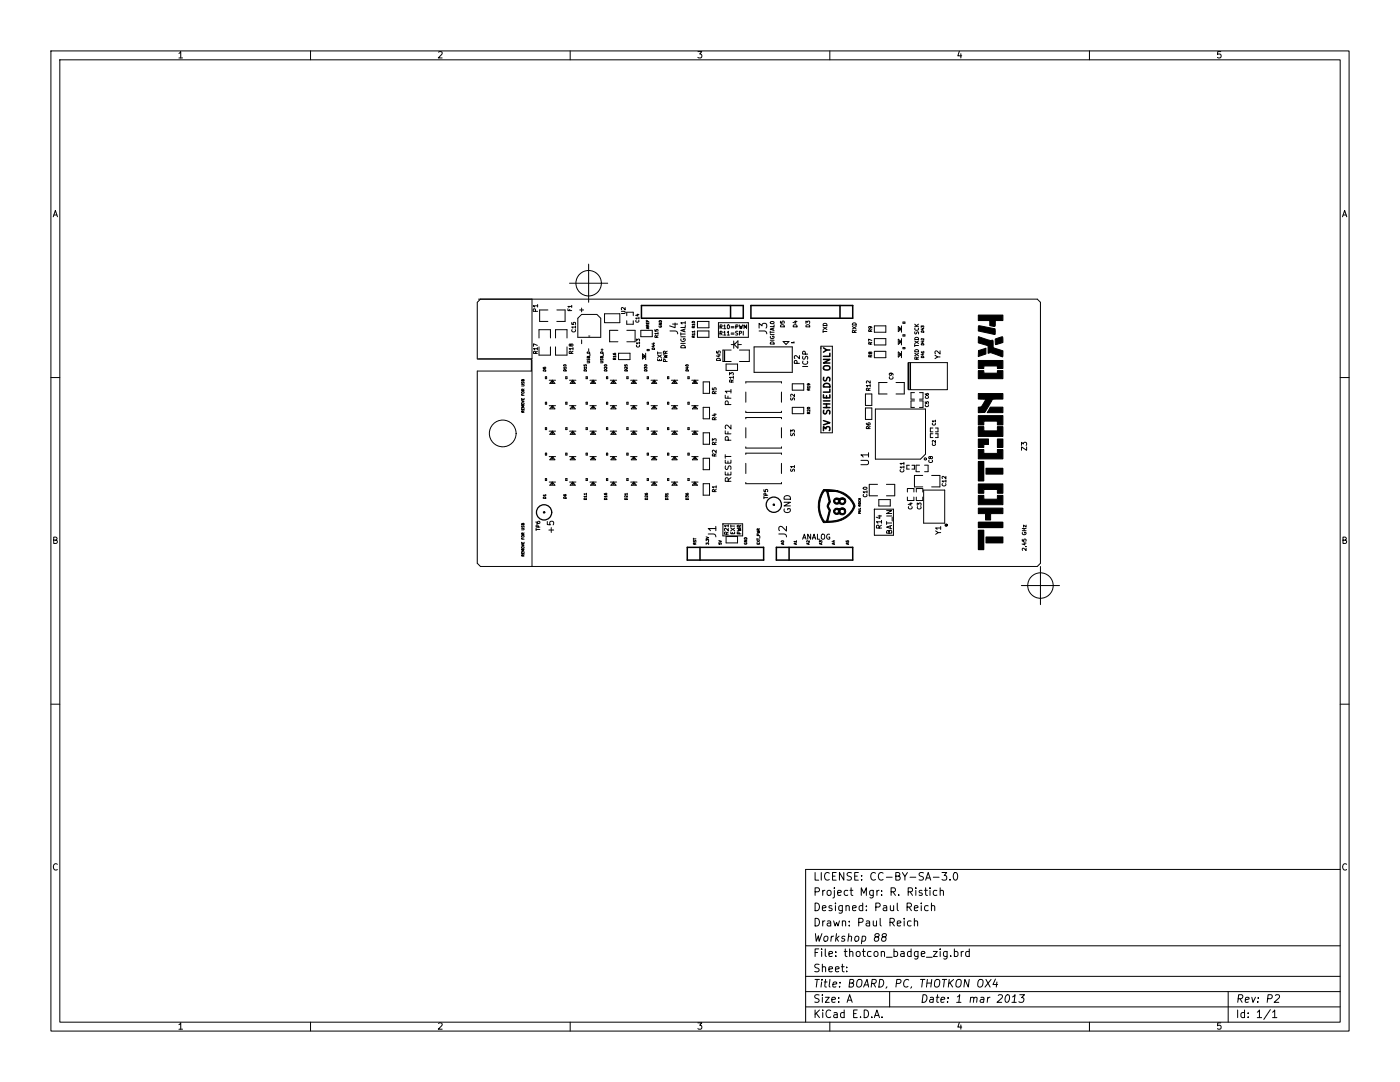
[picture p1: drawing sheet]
<svg xmlns="http://www.w3.org/2000/svg" width="279mm" height="216mm" viewBox="0 0 279 216" stroke-linecap="round" stroke-linejoin="round" font-family="sans-serif">
<g fill="none" stroke="#000" stroke-width=".2">
<path d="M10.2 10.2h259v195.5h-259zM11.9 11.9h255.6v192.1h-255.6zM35.7 10.7l.4-.4v1.3M35.7 11.6h.7M62 10.2v1.7M87.5 10.4l.5-.1 .2 .4-.7 .9h.7M113.8 10.2v1.7M139.3 10.3h.8l-.5 .5 .4 .1v.5l-.2 .2-.5-.2M165.6 10.2v1.7M191.5 10.2l-.3 .9h.7M191.8 10.7v.9M217.4 10.2v1.7"/>
<path d="M243.6 10.3h-.6v.6l.2-.1h.4l.1 .2-.1 .4-.1 .2-.5-.2M10.6 43.3l.4-1.3 .5 1.3M10.7 42.9h.7M95.5 59.7h111.5l.6 .6v52.1l-.6 .6h-111.1l-.6-.6v-38.4h10.7v-2.4M95.9 59.7l-.6 .6v11.3h10.9v-11.9M113.7 56.5h7.6M117.5 52.7v7.6M267.9 43.3l.5-1.3 .4 1.3M268 42.9h.7M10.2 75.3h1.7M104.1 79.9l.5 .2-.5 .1M104.1 79.5v.2h.5v-.2"/>
<path d="M104.1 78.6v.3h.5M104.1 76.7l.5 .1-.1 .2h-.4M104.1 76.2v.3l.4-.3 .1 .3M104.2 78.2h.3l.1 .2h-.4zM104.3 75.8l.1-.1 .2 .1v.2h-.5v-.2h.2v.2M104.3 78.7v.2M104.3 79.6v.1M104.4 77.9l-.1-.2h-.2v.2h.5M104.6 77.6l-.2 .2M106.2 71.9v41.1M106.9 62.1l-.1-.4h-.3l-.1 .4h.9M106.9 70.5l-.1-.3-.2-.1-.1 .4h.7"/>
<path d="M107.2 69.6h-.7l.2 .2M107.2 68.9l-.7-.3v.5M107.2 70.1l-.3 .2M107.2 69.4v.4M107.3 61h-.9l.3 .3M107.3 60.8v.5M107.6 67.4v-1.6h2.3v1.6M107.6 69.2v1.7h2.3v-1.7M108.4 73.3v.2l.3 .1-.1-.3h.3v.3M108.4 73.8h.1a.27 .27 0 0 1 .3 0 .27 .27 0 0 1 .1 .2h-.5zM108.8 75.2h.3v.4h-.3zM109.3 61.8h-1.6v2.3h1.6"/>
<path d="M109.6 75.9h1.3M110.1 76.1h.2v.2h-.2zM110.2 75.9l.5 .6h-1zM110.9 67.4v-1.6h2.3v1.6M110.9 69.2v1.7h2.3v-1.7M111.1 61.8h1.7v2.3h-1.7M112.5 73.8a.27 .27 0 0 1 .3-.1 .27 .27 0 0 1 .2 .3h-.5zM112.5 72.8h.3l.2 .1-.3 .2zM112.9 75.2h.3v.4h-.3zM113 73.4h-.5l.1 .1M113 73.2v.3M113.3 61.6v.4h.8"/>
<path d="M113.7 75.9h1.2M113.7 61.7v.3M113.9 68.8l.4-.1v.3a.31 .31 0 0 1-.4 0 .31 .31 0 0 1-.1-.3h-.2v.2l.1 .2 .2-.2M114 70.5v-.3l-.3-.1-.1 .4h.8M114.1 64.4v.3l.4 .1-.1-.4h.4v.4M114.1 61.1h-.8l.3 .3M114.1 60.9v.5M114.2 65.8a.34 .34 0 0 0 .3 .4 .34 .34 0 0 0 .3-.4M114.2 76.1h.2v.2h-.2zM114.3 75.9l.5 .6h-1zM114.4 69.6h-.8l.2 .2M114.4 70.1l-.4 .2"/>
<path d="M114.4 69.4v.4M114.9 65.3h-.8l.2 .2M114.9 65v.5M115.7 61.8h.8M116.1 62.7h3l.8 .8v3.8h-4.6v-3.8zM116.1 61.5v.7M116.1 67.8v.8M116.5 72.8v.2l.3 .1v-.3h.2v.3M116.6 73.8a.27 .27 0 0 1 .3-.1 .27 .27 0 0 1 .1 .3h-.5zM117 75.2h.2v.4h-.2zM117 73.4h-.5l.2 .1M117 73.2v.3"/>
<path d="M117.2 72.1l.5 .1-.1 .2h-.4M117.2 71.6v.3l.4-.3 .1 .3M117.2 70.2a.27 .27 0 0 1 .3 0 .27 .27 0 0 1 .2 .3h-.5zM117.4 71.2l.1-.1 .2 .1v.2h-.5v-.3l.2 .1v.2M117.5 67.1h.2M117.5 69.6v.4M117.7 75.9h1.3M117.7 70.6v.4M118.3 76.1h.2v.2h-.2zM118.4 75.9l.5 .6h-1zM119.8 72.1l.5 .1v.2h-.5M119.9 71.6v.3l.4-.3v.3"/>
<path d="M119.9 70.3v-.1a.27 .27 0 0 1 .3 0 .27 .27 0 0 1 .1 .3h-.5zM120 69.8h.3M120.1 71.2l.1-.1 .1 .1v.2h-.5l.1-.3 .2 .1v.2M120.2 69.6v.4M120.4 70.6v.4M120.7 72.8h.3l.1 .1-.4 .1zM120.7 62.6h3v1.8h-3zM120.7 73.8a.27 .27 0 0 1 .3-.1 .27 .27 0 0 1 .1 .3h-.5zM121 75.2h.3v.4h-.3zM121.1 73.2v.4l-.4-.4-.1 .1 .1 .2M121.8 75.9h1.3M122.3 76.1h.2v.2h-.2z"/>
<path d="M122.4 70.5l.1 .2 .3 .1v-.3h-.2l.1 .3M122.4 75.9l.5 .6h-1zM122.6 71.7v-.2h-.2v.2h.5M122.9 71.1h-.5l.1 .2M122.9 71.4l-.3 .2M122.9 71v.3M123.3 65.9h-1.6v2.3h1.6M123.4 70.5h2.3v1.3h-2.3zM124 62.1h.6l.2 .2-.2 .3h-.6M124.7 72.8v.2l.2 .1v-.3h.2v.3M124.7 73.8a.27 .27 0 0 1 .3-.1 .27 .27 0 0 1 .2 .3h-.5zM124.8 61.4v.4l-.6-.4-.2 .1 .1 .3"/>
<path d="M125.1 63v-.7h1.3v.7M125.1 64v.7h1.3v-.7M125.1 65.9h1.6v2.3h-1.6M125.1 75.2h.2v.4h-.2zM125.2 73.2v.4l-.4-.4-.1 .1v.2M125.9 75.9h1.2M126.4 76.1h.2v.2h-.2zM126.5 75.9l.5 .6h-1zM126.9 63.9a.28 .28 0 0 0 .3 .4 .28 .28 0 0 0 .3-.4M127 68v-.3l.2 .2 .1-.2h.3v.3M127.1 68.9a.28 .28 0 0 0 .2 .4 .28 .28 0 0 0 .3-.4M127.1 62.8h.4"/>
<path d="M127.3 62.7v.4l-.5-.2M127.5 63.5h-.6l.2 .2M127.5 63.3v.4M127.6 68.4h-.6l.2 .2M127.6 68.3v.3M127.9 65.9h2.3v1.3h-2.3zM128.2 70.6l.7 .5-.7 .5zM128.4 71h.2v.2h-.2zM128.6 73.6v-.4l.2 .2v-.1h.3v.3M128.7 72.8h.3l.1 .1-.4 .1zM128.7 73.8a.27 .27 0 0 1 .3-.1 .27 .27 0 0 1 .1 .3h-.5zM128.9 70.5v1.3"/>
<path d="M129 64.4v.2h.5v-.2M129 63.9v.2h.5M129.2 75.2h.2v.4h-.2zM129.2 69.7h.3v.3h-.3zM129.2 64v.1M129.2 64.4v.2M129.2 65.1v-.2l-.2-.1v.3h.5M129.3 65.3v.3M129.5 65.3l-.5 .1 .5 .2M129.5 64.8l-.3 .2M129.9 75.9h1.3M130.2 69.5a.27 .27 0 0 1 .3-.1 .27 .27 0 0 1 .1 .3h-.5z"/>
<path d="M130.3 68.5h.3M130.3 69h.3M130.5 76.1h.2v.2h-.2zM130.5 68.9v.3l-.4-.1M130.5 68.4v.3l-.4-.1M130.6 75.9l.5 .6h-1.1zM130.7 65.8v.3h.3v-.3h.3v.3M131 67.3v-.3h-.3v.3h.6M131.2 71.6v.4h.8v-.4M131.2 70.8l.8 .5M131.2 70.2v.4M131.2 70.4h.8"/>
<path d="M131.3 66.5h-.6l.2 .2M131.3 67l-.3 .2M131.3 66.4v.3M131.5 64.5h.5l-.5 .3h.5M131.5 65a.23 .23 0 0 0 .3 .3 .23 .23 0 0 0 .2-.3l-.2 .1M131.5 64.1l.1-.1a.27 .27 0 0 1 .3 0 .27 .27 0 0 1 .1 .2h-.5zM131.6 71.7v.3M132 70.8l-.8 .5M132.4 70.8l.8 .2-.6 .1 .6 .2-.8 .1M132.8 72.1v-.3l-.3-.1-.1 .4h.8M132.8 70.5v-.4h-.3l-.1 .4h.8M133.2 70.1l-.4 .2"/>
<path d="M133.2 75.2h.3v.4h-.3zM133.7 66h1.1a.49 .49 0 0 1 .4 .6M134 75.9h1.3M134.2 64.7h1M134.5 76.1h.2v.2h-.2zM134.6 75.9l.5 .6h-1zM134.7 64.4v1l-1.1-.4M135.9 66.7h.9M135.9 67.2h.9M135.9 68.5h.9M135.9 66.4v.5M135.9 67.6a.4 .4 0 0 0 .4 .5 .4 .4 0 0 0 .4-.5h-.3v.2"/>
<path d="M136 69a.46 .46 0 0 1 .5-.1 .46 .46 0 0 1 .3 .5h-.9zM136.5 65.7v.4M136.8 65.6l-.9 .3 .9 .3M136.8 64.9v.4h-.9M136.8 64.4h-.9l.2 .3M136.8 64.2v.5M136.9 72.8h.4l.1 .1-.4 .1zM136.9 73.8a.27 .27 0 0 1 .3-.1 .27 .27 0 0 1 .2 .3h-.5zM137 73.3h.4M137.2 73.2v.3l-.4-.1M137.3 75.2h.2v.4h-.2zM138 75.9h1.3"/>
<path d="M138.2 64.2h.3l.1 .1-.4 .1zM138.4 65.4v-.3h-.2l-.1 .3h.5M138.4 67.3v-.2l-.2-.1-.1 .3h.5M138.6 76.1h.2v.2h-.2zM138.6 64.8h-.5l.2 .1M138.6 66.7h-.5l.2 .1M138.6 66.2h-.5l.2 .1M138.6 65.1l-.2 .2M138.6 64.6v.3M138.6 66v.3M138.6 66.5v.3M138.6 67l-.2 .2"/>
<path d="M138.7 75.9l.5 .6h-1zM139.2 66h2.3v1.3h-2.3zM139.2 64.1h2.3v1.3h-2.3zM140.3 76.2h1.3v2.3h-1.3zM142.2 77.4v.4h.3v-.3l.4-.1v.4M142.6 78.5l-.1-.3-.3-.1v.4h.7M142.9 78.1l-.3 .3M143 70.1v.3l.4 .1-.1-.4h.4v.4M143.1 71.6a.4 .4 0 0 1 .5-.1 .4 .4 0 0 1 .2 .4h-.8zM143.2 70.8h.6M143.4 64.4h6v2.9h-6zM143.5 70.7v.5l-.5-.2"/>
<path d="M143.7 66.5h.4v-.3l-.4-.1v.8M143.7 65.2h.4v-.3l-.4-.1v.8M143.9 66.5l.2 .4M143.9 65.2l.2 .4M144.4 66.3l.2-.2v.8M144.4 65l.2-.2v.8M144.4 66.9h.5M144.4 65.6h.5M144.7 78.9v.6h1.2M144.9 72.6h2.3v1.3h-2.3zM145.1 66.3l.3-.2v.8M145.1 66.9h.5"/>
<path d="M145.2 64.9l.1-.1a.35 .35 0 0 1 .3 .4 .35 .35 0 0 1-.4 .3zM145.3 79v.5M145.6 74.8v-.5l.3 .3 .1-.2h.3v.4M145.9 78.1h-1.2l.4 .3M145.9 77.7v.7M145.9 66.5h.6M145.9 66.7h.6M145.9 65.2h.6M145.9 65.4h.6M145.9 69.9h-1.6v2.2h1.6M145.9 68.8h.5M146 76.2v-.3l-.3-.1-.1 .4h.8"/>
<path d="M146.4 75.3h-.8l.2 .2M146.4 75.8l-.4 .3M146.4 75.1v.4M146.4 68v1.5M146.8 65.2h.4v-.3l-.4-.1v.8M147.2 69.4l-.7-.6 .8-.8v1.5M147.2 66.1h-.2l-.2 .1 .4 .4v.2h-.4M147.3 68.8h.7M147.5 64.8l.2 .8 .2-.6 .1 .6 .2-.8M147.6 66.5h.3l.1-.3-.4-.1v.8M147.6 69.9h1.9v2.2h-1.9M148.3 66.1v.8"/>
<path d="M148.5 65.6v-.8l.2 .6 .3-.6v.8M148.8 76.5v-.3h7.2v.3M148.8 78.2v2.1M150.5 69.2h7.6v5.1h-7.6zM151.5 66h1.1a.49 .49 0 0 1 .4 .6M151.5 65.5v-1l.6 .5 .1-.4h.7l.1 .2-.1 .7M153.7 66.3h.8M153.7 67.9h.8M153.7 66.8h.8M153.7 66.1v.4M153.8 68.4a.41 .41 0 0 1 .4-.2 .41 .41 0 0 1 .3 .5h-.8zM153.8 67.1a.35 .35 0 0 0 .3 .5 .35 .35 0 0 0 .3-.5h-.2v.1"/>
<path d="M153.8 64.3a.37 .37 0 0 1 .4-.2 .37 .37 0 0 1 .2 .4 .37 .37 0 0 1-.4 .1 .37 .37 0 0 1-.2-.3zM154.3 65.5v.4M154.5 65.4l-.8 .3 .8 .2M154.5 64.8v.4h-.8M155.8 64.1v.4h.3v-.4h.3v.4M155.9 64.9a.4 .4 0 0 1 .4-.1 .4 .4 0 0 1 .2 .4h-.7zM156 78.2v2.1M156.3 68.1h1.2l-.6 .6zM157.8 79.4v.3l.1 .1 .4-.4h.2v.4M158.1 76.6h2.3v1.3h-2.3zM158.4 64.9a.4 .4 0 0 1 .5-.1 .4 .4 0 0 1 .2 .4h-.8zM158.4 68.3h-.5l.2 .2"/>
<path d="M158.4 68.2v.3M158.6 78.7v.4l-.6-.4-.2 .1 .1 .3M158.6 64.1h.5M158.8 64v.5l-.5-.2M159.1 72.5l-.1-.5h-.4l-.1 .5h1M159.5 71v.6l-.7-.6-.3 .2 .1 .3M160.2 73.1h1M160.2 71.1l.1 .5a.42 .42 0 0 0 .5-.5l.3 .1v.5M160.3 72.1a.45 .45 0 0 0 .4 .6 .45 .45 0 0 0 .4-.6M160.7 70.7v-.5l-.4-.1-.1 .6h1M160.8 64.5v-.4l.3 .2 .1-.2h.3v.4M160.9 64.9a.41 .41 0 0 1 .4-.1 .41 .41 0 0 1 .3 .4h-.8z"/>
<path d="M161.3 76.6l.1 .2h-.2v-.2h.3l.1 .2M161.4 77.8v-.2h-.2l-.1 .2h.5M161.6 77.2h-.5l.2 .1M161.6 77.5l-.2 .2M161.6 77.1v.2M163.8 69.1h2.3v17.3h-2.3zM164.3 65.9v.5M164.3 66.1h.7M164.3 65.2l.7 .5M164.3 64.7a.41 .41 0 0 1 .5-.2 .41 .41 0 0 1 .2 .5h-.7zM165 65.2l-.7 .5M170.1 65.2l.8 .5"/>
<path d="M170.1 64.6a.41 .41 0 0 1 .5-.2 .41 .41 0 0 1 .3 .5h-.8zM170.5 66.3v-.3l-.3-.1-.1 .4h.8M170.9 65.9l-.4 .3M170.9 65.2l-.8 .5M172.7 78.6h1.3v2.3h-1.3zM173.3 77.9v-.4h-.3l-.1 .4h.8M173.6 65.2l.1 .3h-.3l.1-.3h.3l.2 .3M173.6 70.4l.3-.1v.3a.26 .26 0 0 1-.2-.1 .26 .26 0 0 1-.1-.2h-.2v.2l.1 .1 .1-.1M173.7 76.9h-.8l.2 .3M173.7 76v.5l-.6-.5-.2 .1 .1 .3M173.7 77.5l-.4 .2M173.7 76.7v.5"/>
<path d="M173.7 66.1v-.3h-.3v.3h.6M173.7 71.2v-.3h-.3v.3h.6M173.7 68.7v-.3l-.3-.1v.4h.6M174 67.9l-.6-.2v.4M174 65.8l-.3 .2M174 70.8l-.3 .3M174 68.3l-.3 .2M174.5 65h2.3v1.3h-2.3zM174.5 67.6h2.3v1.2h-2.3zM174.5 70.1h2.3v1.3h-2.3zM177 76.3h-1.6v2.3h1.6M177.5 75.2a.34 .34 0 0 0 .4 .5 .34 .34 0 0 0 .3-.5"/>
<path d="M177.8 74.5l.1 .3-.4 .1v-.3l.1-.1h.5l.1 .3M178.8 76.3h1.7v2.3h-1.7M179.3 65.2l.6 .5-.6 .5zM179.3 67.7l.6 .5-.6 .5zM179.3 70.2l.6 .5-.6 .5zM179.5 70.6h.2v.2h-.2zM179.5 65.6h.2v.2h-.2zM179.5 68.1h.2v.2h-.2zM179.9 65v1.3M179.9 67.6v1.2M179.9 70.1v1.3M180.2 64.3h.4v.2h-.4z"/>
<path d="M180.2 66.8h.4v.3h-.4zM180.2 69.3h.4v.3h-.4zM181.3 72.4h7.8v5.4h-7.8M181.8 78.4v1.2h.7M181.8 78.3h.7M181.8 80h.7M182.6 65.1h.7M182.6 64.7l.4 .4M182.6 68.7v.5M182.6 68.9h.7M182.6 68l.7 .5M182.6 70.5l.7 .5"/>
<path d="M182.6 66.2v.3l.1 .1 .3-.4h.2l.1 .4M182.6 67.5a.41 .41 0 0 1 .5-.2 .41 .41 0 0 1 .2 .4h-.7zM182.6 69.9a.41 .41 0 0 1 .5-.1 .41 .41 0 0 1 .2 .4h-.7zM182.6 65.4a.34 .34 0 0 0 .3 .5 .34 .34 0 0 0 .3-.5M183 71.7l-.1-.4h-.3v.4h.7M183.3 64.7l-.4 .3M183.3 68l-.7 .5M183.3 71.2l-.3 .3M183.3 70.5l-.7 .5M183.5 78.3h.7M183.5 80h.7M183.8 65.3v-.3l.2 .2 .1-.2h.2v.3"/>
<path d="M183.9 66a.27 .27 0 0 1 .3 0 .27 .27 0 0 1 .2 .3h-.6zM183.9 68.6a.27 .27 0 0 1 .3-.1 .27 .27 0 0 1 .2 .3h-.6zM183.9 71.1a.27 .27 0 0 1 .3 0 .27 .27 0 0 1 .2 .3h-.6zM184 65.5h.4M184 68.1h.4M184 70.6h.4M184.2 65.5v.3l-.4-.1M184.2 68v.3l-.4-.1M184.2 70.6v.3l-.4-.1M184.2 78.4v1.2h-.7M184.4 67.6v.3l-.4-.3-.2 .1 .1 .1M184.4 70.2h-.6l.2 .2"/>
<path d="M184.4 70.1v.3M184.7 78.6l.1 .2 .4 .1v-.4l-.3 .1 .1 .3M184.7 79.1a.28 .28 0 0 0 .3 .4 .28 .28 0 0 0 .2-.4M186.6 70.9l.5 .3-.5 .4M187.1 71.2h.5M187.6 70v.6l-.7-.6-.3 .2 .1 .4M195.2 78.5h5v1.1l-2.1 .1-1.5 2.6h-1.4v-1.1l.7-.2 .9-1.3-1.6-.1zM195.2 74h1.1v.5h2.8v-.5h1.1v1.6h-5zM195.2 71.9h5v1.6h-1.1v-.5h-2.8v.5h-1.1zM195.2 62.9h5v1.1h-1.6v1.1l-1.1-.1v-1h-2.3zM195.3 67.2l.6 .2a3.4 3.4 0 0 0 2.2 .5l.1 1.5 2 .6-.1 1.2-2.4-.8-.5 .1v-1.5l-2-.6zM195.3 69.9l1.5-.4v1.1l-1.6 .6z"/>
<path d="M195.3 65l2.7 .5a.54 .54 0 0 1 .6 .7l-.1 .5-3.3-.7zM198.6 67.6l1.4-.4 .2 1.1-1.5 .5zM267.5 75.3h1.7M104.1 81.5v.2h.5v-.2M104.2 80.4h.3l.1 .3h-.4zM104.3 81.6v.1M104.4 82.2l-.1-.2h-.2v.2h.5M104.6 80.9h-.5l.4 .2-.4 .2h.5M104.6 82l-.2 .1M108.4 99.2h.1a.27 .27 0 0 1 .3 0 .27 .27 0 0 1 .1 .2h-.5zM108.8 90.4h.3v.4h-.3zM108.8 95.5h.3v.4h-.3z"/>
<path d="M108.8 80.3h.3v.3h-.3zM108.8 85.3h.3v.4h-.3zM108.9 98.8h-.5l.2 .2M108.9 98.7v.3M109.6 96.2h1.3M109.6 91.1h1.3M109.6 80.9h1.3M109.6 86h1.3M110.1 96.4h.2v.2h-.2zM110.1 91.3h.2v.2h-.2zM110.1 81.2h.2v.2h-.2zM110.1 86.3h.2v.2h-.2z"/>
<path d="M110.2 96.2l.5 .6h-1zM110.2 86l.5 .7h-1zM110.2 91.1l.5 .6h-1zM110.2 80.9l.5 .7h-1zM112.5 98.7l.1 .2 .3 .1v-.3h-.2l.1 .3M112.5 99.2a.27 .27 0 0 1 .3 0 .27 .27 0 0 1 .2 .2h-.5zM112.9 90.4h.3v.4h-.3zM112.9 80.3h.3v.3h-.3zM112.9 85.3h.3v.4h-.3zM112.9 95.5h.3v.4h-.3zM113.7 96.2h1.2M113.7 91.1h1.2"/>
<path d="M113.7 80.9h1.2M113.7 86h1.2M114.2 96.4h.2v.2h-.2zM114.2 91.3h.2v.2h-.2zM114.2 81.2h.2v.2h-.2zM114.2 86.3h.2v.2h-.2zM114.3 96.2l.5 .6h-1zM114.3 91.1l.5 .6h-1zM114.3 80.9l.5 .7h-1zM114.3 86l.5 .7h-1zM116.6 99.4a.27 .27 0 0 1 .3 0 .27 .27 0 0 1 .1 .3h-.5zM117 90.4h.2v.4h-.2z"/>
<path d="M117 95.5h.2v.4h-.2zM117 80.3h.2v.3h-.2zM117 85.3h.2v.4h-.2zM117 99h-.5l.2 .2M117 98.6h-.5l.2 .1M117 98.4v.3M117 98.9v.3M117.7 96.2h1.3M117.7 91.1h1.3M117.7 80.9h1.3M117.7 86h1.3M118.3 96.4h.2v.2h-.2z"/>
<path d="M118.3 81.2h.2v.2h-.2zM118.3 86.3h.2v.2h-.2zM118.3 91.3h.2v.2h-.2zM118.4 96.2l.5 .6h-1zM118.4 91.1l.5 .6h-1zM118.4 80.9l.5 .7h-1zM118.4 86l.5 .7h-1zM120.6 98.5l.1 .2h.3l.1-.3-.3 .1 .1 .2M120.7 99.4a.27 .27 0 0 1 .3 0 .27 .27 0 0 1 .1 .3h-.5zM121 90.4h.3v.4h-.3zM121 95.5h.3v.4h-.3zM121 80.3h.3v.3h-.3z"/>
<path d="M121 85.3h.3v.4h-.3zM121.1 99h-.5l.1 .2M121.1 98.9v.3M121.8 96.2h1.3M121.8 91.1h1.3M121.8 80.9h1.3M121.8 86h1.3M122.3 96.4h.2v.2h-.2zM122.3 91.3h.2v.2h-.2zM122.3 81.2h.2v.2h-.2zM122.3 86.3h.2v.2h-.2zM122.4 96.2l.5 .6h-1z"/>
<path d="M122.4 91.1l.5 .6h-1zM122.4 86l.5 .7h-1zM122.4 80.9l.5 .7h-1zM124.7 99.4a.27 .27 0 0 1 .3 0 .27 .27 0 0 1 .2 .3h-.5zM125.1 90.4h.2v.4h-.2zM125.1 80.3h.2v.3h-.2zM125.1 85.3h.2v.4h-.2zM125.1 95.5h.2v.4h-.2zM125.2 98.9v.3l-.4-.3-.1 .1v.2M125.2 98.6h-.5l.1 .1M125.2 98.4v.3M125.9 96.2h1.2"/>
<path d="M125.9 91.1h1.2M125.9 80.9h1.2M125.9 86h1.2M126.4 96.4h.2v.2h-.2zM126.4 81.2h.2v.2h-.2zM126.4 86.3h.2v.2h-.2zM126.4 91.3h.2v.2h-.2zM126.5 91.1l.5 .6h-1zM126.5 86l.5 .7h-1zM126.5 96.2l.5 .6h-1zM126.5 80.9l.5 .7h-1zM128.7 98.5l.2 .2h.2l.1-.3-.3 .1 .1 .2"/>
<path d="M128.8 99.4a.27 .27 0 0 1 .3 0 .27 .27 0 0 1 .1 .3h-.5zM129.2 90.4h.2v.4h-.2zM129.2 80.3h.2v.3h-.2zM129.2 85.3h.2v.4h-.2zM129.2 95.5h.2v.4h-.2zM129.2 98.9v.3l-.3-.3-.2 .1 .1 .2M129.9 96.2h1.3M129.9 91.1h1.3M129.9 80.9h1.3M129.9 86h1.3M130.5 96.4h.2v.2h-.2zM130.5 91.3h.2v.2h-.2z"/>
<path d="M130.5 81.2h.2v.2h-.2zM130.5 86.3h.2v.2h-.2zM130.6 86l.5 .7h-1.1zM130.6 80.9l.5 .7h-1.1zM130.6 96.2l.5 .6h-1.1zM130.6 91.1l.5 .6h-1.1zM132.8 99.2v-.3l.2 .2v-.2h.3v.3M132.8 99.5l.1-.1a.27 .27 0 0 1 .3 0 .27 .27 0 0 1 .1 .3h-.5zM133.2 90.4h.3v.4h-.3zM133.2 95.5h.3v.4h-.3zM133.2 80.3h.3v.3h-.3zM133.2 85.3h.3v.4h-.3z"/>
<path d="M133.3 98.6h-.5l.1 .1M133.3 98.4v.3M134 96.2h1.3M134 91.1h1.3M134 80.9h1.3M134 86h1.3M134.5 96.4h.2v.2h-.2zM134.5 91.3h.2v.2h-.2zM134.5 81.2h.2v.2h-.2zM134.5 86.3h.2v.2h-.2zM134.6 80.9l.5 .7h-1zM134.6 96.2l.5 .6h-1z"/>
<path d="M134.6 91.1l.5 .6h-1zM134.6 86l.5 .7h-1zM136.9 99.2v-.3l.2 .2v-.2h.2v.3M136.9 98.5l.1 .2h.3v-.3l-.2 .1v.2M136.9 99.4a.27 .27 0 0 1 .3 0 .27 .27 0 0 1 .2 .3h-.5zM137.3 90.4h.2v.4h-.2zM137.3 80.3h.2v.3h-.2zM137.3 85.3h.2v.4h-.2zM137.3 95.5h.2v.4h-.2zM138 96.2h1.3M138 91.1h1.3M138 80.9h1.3"/>
<path d="M138 86h1.3M138.6 96.4h.2v.2h-.2zM138.6 81.2h.2v.2h-.2zM138.6 86.3h.2v.2h-.2zM138.6 91.3h.2v.2h-.2zM138.7 96.2l.5 .6h-1zM138.7 91.1l.5 .6h-1zM138.7 80.9l.5 .7h-1zM138.7 86l.5 .7h-1zM140.3 86.4h1.3v2.2h-1.3zM140.3 96.5h1.3v2.3h-1.3zM140.3 81.3h1.3v2.3h-1.3z"/>
<path d="M140.3 91.4h1.3v2.3h-1.3zM142.2 88v-.5l.3 .3v-.2h.4v.4M142.4 82.7h.5M142.6 98.1l-.1-.4h-.3v.4h.7M142.6 83.7l-.1-.3-.3-.1v.4h.7M142.6 91l-.1-.4h-.3v.4h.7M142.6 88.7l-.1-.4h-.3v.4h.7M142.7 82.6v.4l-.6-.2M142.9 97.2h-.7l.2 .2M142.9 89.8v.5l-.5-.5-.2 .2v.3M142.9 97.7l-.3 .2M142.9 96.9v.5"/>
<path d="M142.9 83.3l-.3 .3M142.9 90.6l-.3 .2M142.9 88.3l-.3 .2M144.7 94.2v.6h1.2v-.6M144.7 91.8v.6h1.2v-.6M144.7 86v.6h1.2M144.7 91.1h1.2M144.7 90.7v.7M144.8 93l-.1 .4 .3 .3 .2-.1 .2-.6h.4v.7M145.3 86.1v.5M145.3 92v.4M145.3 94.3v.5"/>
<path d="M145.3 96v-.6h-.5l-.1 .6h1.2M145.3 87.8v-.6h-.5l-.1 .6h1.2M145.3 80.7v-.6h-.5l-.1 .6h1.2M145.9 84.8v.8l-.8-.8-.4 .3 .1 .4M145.9 95.3l-.6 .4M148.8 82v.3h7.2v-.3M148.8 83.6v-.3h7.2v.3M148.8 85.3v2.1M148.8 89.2v.2h7.2v-.2M148.8 90.7v-.3h7.2v.3M148.8 92.5v2M148.8 96.3v.2h7.2v-.2"/>
<path d="M152.5 97.7v.4h.3v-.4h.3v.4M152.5 99.1v.4M152.5 99.3h.7M152.9 98.8l-.1-.3-.3-.1v.4h.7M156 85.3v2.1M156 92.5v2M156.5 99.1a.68 .68 0 0 1 .8-.2 .68 .68 0 0 1 .4 .7h-1.2zM157.8 86.3v-.5l.3 .2 .1-.2h.3v.5M157.8 93.6v.3l.1 .2 .4-.4h.2v.4M157.8 86.5v.3l.1 .1 .4-.4h.2v.4M158.1 81.3h2.3v1.3h-2.3zM158.6 93.1h-.8l.2 .2"/>
<path d="M158.6 92.9v.4M161.1 81.3h.3l.2 .1-.3 .2zM161.4 82.5v-.2h-.2l-.1 .2h.5M161.6 81.8v.3l-.3-.3-.2 .1 .1 .1M161.6 82.2l-.2 .2M164.4 97.7l2.7 .2-2.5 .1a4.8 4.8 0 0 0 0 6l.4-.1 .2-.9a1.43 1.43 0 0 0 .1-1.5 1.12 1.12 0 0 1 .2-1.4l-.5-1.8-.2-.4h2.3l-1.9 .1 .5 2.1-.4 .9 .4 .8-.5 2.2a5 5 0 0 0 5.1-3 4.9 4.9 0 0 0-4.9-3.1 4.6 4.6 0 0 1 4.4 1.6l.7 1.1a2.11 2.11 0 0 1-1 2.2 5.6 5.6 0 0 1-4 1.4l-1.2 .1a5.7 5.7 0 0 1 .1-6.6zM166.5 99.6a.88 .88 0 0 1 1-.1 .84 .84 0 0 1 1.1 0l-1.8 .1a.37 .37 0 0 0-.1 .7 .37 .37 0 0 0 .6-.2l-.1-.4-.2-.1h.9a.44 .44 0 0 0-.2 .6 .44 .44 0 0 0 .5 .2 .44 .44 0 0 0 .3-.5l-.4-.4h.5a.73 .73 0 0 1-.1 1.1 .73 .73 0 0 1-1-.1 .68 .68 0 0 1-.9 0 .68 .68 0 0 1-.1-.9zM171.4 99.7h.3M171.4 99.5h.3M171.4 99.8l.1 .3 .2-.1v-.2M171.5 99.5v.2M171.8 91.9h1.2l.3 .2v.3l-.3 .3h-1.2"/>
<path d="M172.3 97.3a.37 .37 0 0 1 .4-.1 .37 .37 0 0 1 .3 .3 .37 .37 0 0 1-.4 .2 .37 .37 0 0 1-.3-.4zM172.3 98.7a.34 .34 0 0 0 .3 .4 .34 .34 0 0 0 .4-.4M172.7 81.4h1.3v2.3h-1.3zM172.9 84.4l.2 .4h.4l.2-.1-.1-.3h-.4l.1 .4M173 98.2h-.7l.2 .2M173 97.9v.5M173.3 85.5v-.3l-.3-.1-.1 .4h.8M173.3 90.8h-1.5l.4 .4M173.3 90.3v.9M173.7 85.1l-.4 .2M174.7 81.6h10v9l-1 1h-9zM175.1 96.6h-1.6v2.3h1.6"/>
<path d="M175.4 99.7h2.3v1.3h-2.3zM176.9 96.6h1.7v2.3h-1.7M179.7 93.7a.34 .34 0 0 0 .3 .5 .34 .34 0 0 0 .3-.5M180.4 93.2h-.8l.2 .2M180.4 92.5h-.8l.2 .2M180.4 92.3v.4M180.4 93v.4M181.1 99.2v.7h1.3M181.5 92.8h-.5v.8h.5M181.8 80v1.3h.7M182 92.8h.5v.8h-.5M182.4 97.5h-1.3v.7"/>
<path d="M182.4 97.5v.7M182.4 99.2v.7M182.8 92.8v1.3h.7M182.8 92.8h.7M182.9 98.2v-.7h1.3v.7M182.9 99.2v.7h1.3v-.7M184.2 94.9h-1.7v2.3h1.7M184.2 80v1.3h-.7M184.3 97.8h4.2v6.6h-4.2zM184.5 92.8h.7M184.7 80.2v.3h.3l-.1-.3h.3v.3M184.7 80.8a.28 .28 0 0 0 .3 .3 .28 .28 0 0 0 .2-.3"/>
<path d="M185.2 92.8v1.3h-.7M185.4 91.8a.34 .34 0 0 0 .3 .5 .34 .34 0 0 0 .3-.5M185.7 91.2l.3-.1v.4a.31 .31 0 0 1-.3 0 .31 .31 0 0 1-.1-.4h-.2l-.1 .3 .2 .1 .2-.1M185.9 94.9h1.7v2.3h-1.7M186.1 84.4a.28 .28 0 0 0 .3 .4 .28 .28 0 0 0 .2-.4M186.1 88.5a.28 .28 0 0 0 .3 .4 .28 .28 0 0 0 .2-.4M186.2 85.4h-.5v.8h.5M186.2 86.6h-.5v.7h.5M186.7 85.4h.5v.8h-.5M186.7 86.6h.5v.7h-.5M186.7 84h-.6l.1 .2M186.7 87.9v.4l-.5-.4-.1 .1v.3"/>
<path d="M186.7 83.8v.4M188.1 96.5a.34 .34 0 0 0 .3 .5 .34 .34 0 0 0 .3-.5M188.8 96h-.8l.2 .2M188.8 95.1v.4l-.6-.4-.2 .1 .1 .3M188.8 95.8v.4M195.2 98.8h1.1v.8h2.8v-.8h1.1v1.9h-5zM195.2 96.6h5v1.8h-1.1v-.7h-2.8v.7h-1.1zM195.2 89.7h1.1v.8h2.8v-.8h1.1v1.9h-5zM195.2 85.1h1.1v.9h2.8v-.9h1.1v2h-5zM195.2 82.9h5v1.9h-1.1v-.8h-2.8v.8h-1.1zM195.2 87.6h2.1v1.1h-1v.6h-1.1zM195.2 92.1h1.1v3.9h-1.1z"/>
<path d="M196.8 93.4h3.4v1.2h-3.4zM197.6 81.2h2.6v1.1h-3.2zM199.1 87.6h1.1v1.7h-1.1zM203.9 88.9v-.6l.4 .3v-.3h.5v.6M204.9 89.2v.6l-1-.6v.6M10.7 107.8l.6-.1v-.4l-.6-.1v1.2h.5l.2-.4-.3-.2M104.1 110.2v.2h.5v-.2M104.1 108.6l.5 .2-.5 .1M104.1 108.2v.2h.5v-.2M104.1 107.3v.3h.5M104.1 105.4l.5 .1-.1 .2h-.4M104.1 104.9v.3l.4-.3 .1 .3"/>
<path d="M104.2 109.1h.3l.1 .3h-.4zM104.2 106.9h.3l.1 .2-.4 .1zM104.3 104.5l.1-.1 .2 .1v.2h-.5v-.2h.2v.2M104.3 107.4v.2M104.3 108.3v.1M104.3 110.3v.1M104.4 110.9l-.1-.2h-.2v.2h.5M104.4 106.6l-.1-.2h-.2v.2h.5M104.6 109.6h-.5l.4 .2-.4 .2h.5M104.6 110.7l-.2 .1M104.6 106.3l-.2 .2M107 104.1l.2 .3h.4l.2-.1-.1-.3-.4 .1 .1 .3"/>
<path d="M107 105.4v.5M107 105.6h.8M107.4 105.2v-.4h-.3l-.1 .4h.8M109.2 104.1v.6h.6l-.1-.1 .1-.5 .2-.1 .4 .1 .1 .1-.1 .5M109.5 105.8h1M110 105.3v.9M138.4 107.4v.3M138.4 107.5h.5M138.4 107.8l.1 .3 .3-.3 .1 .3M138.6 108.6v-.3h-.2v.3h.5M138.9 108.3l-.3 .2M140.9 108.6v-.3l.2 .2 .1-.2h.2v.3"/>
<path d="M140.9 107.9v-.3l.2 .2 .1-.2h.2v.3M140.9 107.1l.5 .2-.5 .2M141.3 106.6h1.1a.49 .49 0 0 1 .5 .5M141.4 108.1h.1M142.9 105.5h-1.6l.5 .4M142.9 105v.9M143.5 108.3v.3h.2v-.2l.2-.1v.3M143.5 107.8l.5 .2-.5 .2M144.3 104.5h3.9v2.4h-3.9zM144.9 107.1h2.3v1.2h-2.3zM145 106.6l-.1-.4h-.2l-.1 .4h.7M145.3 105.4v.5l-.5-.5-.2 .2 .1 .3"/>
<path d="M145.3 104.9h-.7l.2 .2M145.3 106.2l-.3 .2M145.3 104.7v.4M145.9 106.1v.4h.7v-.4M145.9 105.4l.7 .5M145.9 104.8v.4M145.9 105h.7M146.2 106.2v.3M146.6 105.4l-.7 .5M147.1 105.4l.8 .2-.6 .1 .6 .1-.8 .2M147.5 106.5v-.3h-.3l-.1 .3h.8M147.5 105.2l-.1-.4-.2 .1-.1 .3h.8"/>
<path d="M147.9 104.8l-.4 .2M148.5 107.8h.5l-.5 .3h.5M148.6 108.3a.23 .23 0 0 0 .2 .3 .23 .23 0 0 0 .2-.3l-.2 .1M148.6 107.3a.27 .27 0 0 1 .3 0 .27 .27 0 0 1 .1 .3h-.5zM151.1 108.3v.3h.5v-.3M151.1 106l.5 .1-.4 .1 .4 .1-.5 .1M151.1 107.8l.5 .4M151.1 107.4v.3M151.1 107.6h.5M151.3 108.4v.2M151.3 106.9v-.3h-.2v.3h.5M151.3 105.8v-.3h-.2v.3h.5"/>
<path d="M151.6 107.8l-.5 .4M151.6 105.5l-.3 .2M151.6 107v.4M155.4 106.6h1.1a.49 .49 0 0 1 .5 .5M156 107.9h.3l.1 .2-.4 .1zM156.3 108.4v.2M156.4 108.3l-.5 .2 .5 .2M156.5 100.2h1.2l-1.2 .7h1.2M156.5 101.6a.58 .58 0 0 0 .6 .7 .58 .58 0 0 0 .5-.8h-.4v.2M157 105v1l-1.1-1-.3 .1-.2 .2 .2 .6M158.8 108.4v.2M159 108.3l-.6 .2 .6 .2"/>
<path d="M159 108h-.6l.2 .2M159 107.9v.3M160.2 107.6l.3-1 .4 1M160.3 107.3h.5M161.4 108.4v.2M161.5 108.3l-.5 .2 .5 .2M161.5 107.9v.3l-.4-.3-.1 .1v.2M161.8 106.6v1l-.6-1v1M162.1 107.6l.4-1 .3 1M162.2 107.3h.5M163.1 106.6v1h.5M163.5 108.2v-.3l.2 .2 .1-.2h.2v.3"/>
<path d="M163.9 108.4v.2M164 108.3l-.5 .2 .5 .2M164.1 106.6h.2l.2 .1 .1 .6-.3 .3-.3-.1-.1-.6zM165.6 106.6a.46 .46 0 0 0-.6 .5 .46 .46 0 0 0 .6 .4v-.3h-.2M166.2 107.9h.4M166.4 107.9v.3l-.4-.1M166.4 108.4v.2M166.5 101.6a.8 .8 0 0 1 1-.1h.2a.66 .66 0 0 1 .9 .1l-1.6 .1a.38 .38 0 0 0-.4 .2 .38 .38 0 0 0 .3 .5h.2a.39 .39 0 0 0 .1-.7h-.2h.9a.46 .46 0 0 0-.2 .6 .46 .46 0 0 0 .7 .1 .46 .46 0 0 0 0-.7l-.2-.1h.4a.73 .73 0 0 1-.1 1 .73 .73 0 0 1-1-.1 .68 .68 0 0 1-.9 0 .68 .68 0 0 1-.1-.9zM166.6 108.3l-.5 .2 .5 .2M168.9 107.9v.3h.2v-.3h.2v.3M169.2 108.4v.2M169.4 108.3l-.5 .2 .5 .2"/>
<path d="M171.4 100.4v.2h.3v-.2M171.4 101.8h.3M171.4 100.2h.3M171.5 100.5v.1M171.5 102.5v-.2h-.1v.2h.3M171.5 101v-.2h-.1v.2h.3M171.6 101.9v.2M171.7 101.9l-.3 .1 .3 .1M171.7 101.4v.2h-.3M171.7 100.8l-.2 .1M174.5 101.6h3.8v5.2h-3.8zM175.2 103h.7"/>
<path d="M175.4 105.4v-.5l-.4-.1-.1 .6h1M175.6 102.8v.6l-.7-.2M175.9 104.1h-1l.3 .3M175.9 104.8l-.5 .3M175.9 103.8v.6M176.9 101.9h1.1l-1.1 .6h1.1M176.9 104.1v.5M176.9 104.4h1.1M176.9 103h1.1M177.4 106.1l.2-.3 .4 .2v.4h-1.1l.1-.5 .4 .1v.4M177.7 104.9v.5M178 104.8l-1.1 .4 1.1 .3"/>
<path d="M178.1 103.2v.8M181.4 101.1a.34 .34 0 0 0 .3 .5 .34 .34 0 0 0 .3-.5M181.5 100.4h.5M181.8 100.3v.5l-.6-.2M183.1 100.8v-.4l.3 .2v-.2h.4v.4M183.1 101.1a.34 .34 0 0 0 .3 .5 .34 .34 0 0 0 .4-.5M186.7 105.9l.6 .4-.6 .3M187.3 106.3h.4M187.7 105.4h-1l.3 .2M187.7 105.1v.5M195.2 104.2h5v1.1h-5zM195.2 101.4h5v1.1h-2.5v1.3h-1v-1.3h-1.5z"/>
<path d="M195.2 105.8h1.1v3.9h-1.1zM196.8 107.1h3.4v1.2h-3.4zM203.8 116.8h7.7M204 107.6v.4h.4l-.1-.4h.4v.4M204 105.9h.8M204 105.5h.8M204.1 106.3a.35 .35 0 0 0 .3 .4 .35 .35 0 0 0 .3-.5h-.2v.2M204.3 108.4h.5M204.4 105.5v.4M204.5 108.3v.4l-.5-.2M204.7 109.1h.1M204.8 109.4v.5l-.6-.5-.2 .1 .1 .3"/>
<path d="M204.8 104.8v.4l-.5-.4v.4M207.6 113v7.7M268 107.8l.6-.1v-.4l-.6-.1v1.2h.5l.2-.4-.3-.2M10.2 140.5h1.7M267.5 140.5h1.7M11.4 172.5a.6 .6 0 0 0-.8 .4 .6 .6 0 0 0 .6 .7l.2-.1M162.7 177.9h.7l.1-.2v-.4l-.3-.2h-.5v1.6M162.7 174.1v1.5h.7M163.9 174.1v1.5M164.2 177.7v1M164.6 177.7h-.3l-.1 .2M165.1 177.8l.3-.1 .4 .1 .1 .6-.2 .2-.3 .1-.3-.2z"/>
<path d="M165.5 174.2a.61 .61 0 0 0-.8 0 .61 .61 0 0 0-.1 .8 .57 .57 0 0 0 .3 .6 .57 .57 0 0 0 .6-.1M166.2 174.8h.5M166.5 177.7v1.3l-.3 .2M166.5 177.1v.2M166.9 174.1h-.7v1.5h.7M167.2 178.2l.7-.2-.1-.3h-.4l-.2 .2v.7h.6M168.4 174.1v1.5l-.9-1.5v1.5M169.2 177.7h-.4l-.3 .2 .1 .7h.6M169.6 177.7h.6M169.9 177.1v1.4l.3 .2M169.9 174.2l-.6-.1-.2 .3 .1 .4 .7 .2v.5l-.3 .1h-.5M170.6 174.8h.5"/>
<path d="M171.3 174.1h-.7v1.5h.7M171.9 178.7v-1.6l.5 1.1 .5-1.1v1.6M172 175.5v.1M172 174.7v.1M174.3 177.7v1.2l-.3 .3-.4-.1M174.3 177.7h-.5l-.2 .2 .1 .7h.6M174.7 174.2a.61 .61 0 0 0-.7 0 .61 .61 0 0 0-.2 .8 .57 .57 0 0 0 .3 .6 .57 .57 0 0 0 .6-.1M175 177.7v1M175.4 177.7h-.2l-.2 .2M175.9 178.5v.2M175.9 177.7v.2M176.2 174.2a.61 .61 0 0 0-.7 0 .61 .61 0 0 0-.2 .8 .57 .57 0 0 0 .3 .6 .57 .57 0 0 0 .6-.1"/>
<path d="M176.9 175h1.2M177.8 177.9h.8l.1-.2-.1-.4-.2-.2h-.6v1.6M178.2 177.9l.5 .8M178.8 174.8h.6l.2-.3-.2-.3-.6-.1v1.5h.6l.3-.3a.4 .4 0 0 0-.4-.5M179.4 178.5v.2M180.1 174.1l.5 .8 .5-.8M180.6 174.9v.7M181.2 177.9h.8l.1-.2-.1-.4-.2-.2h-.6v1.6M181.6 177.9l.5 .8M181.6 175h1.2M182.8 177.1v.2M182.8 177.7v1"/>
<path d="M184 177.7h-.4l-.2 .2 .1 .2 .5 .1v.4h-.6M184.3 174.2l-.6-.1-.3 .3 .2 .4 .6 .2v.5l-.2 .1h-.6M184.5 177.7h.6M184.7 177.1v1.4l.4 .2M184.7 175.6l.5-1.5 .5 1.5M184.9 175.2h.7M185.6 177.1v.2M185.6 177.7v1M186.3 175h1.1M187 177.7h-.5l-.2 .2 .1 .7h.6M187.6 177.8l.3-.1h.3l.1 1M187.6 177.1v1.6"/>
<path d="M188 174.1h.9l-.5 .6 .5 .1v.7l-.3 .1-.6-.1M189.6 175.5v.1M190.4 174.2l.2-.1a.81 .81 0 0 1 .5 .8 .81 .81 0 0 1-.5 .7l-.2-.1-.2-.5zM267.5 173.5h-106.7v30.5M268.7 172.5a.6 .6 0 0 0-.8 .4 .6 .6 0 0 0 .6 .7l.2-.1M160.8 188.7h106.7M160.8 194.8h106.7M160.8 197.9h106.7M162.7 195.4h.8M162.7 183.2a.77 .77 0 0 1 .8 .8 .77 .77 0 0 1-.8 .8zM162.7 180.2a.77 .77 0 0 1 .8 .8 .77 .77 0 0 1-.8 .7zM162.7 190.1h.5"/>
<path d="M162.7 186.3l.2 1.5 .4-1.1 .2 1.1 .5-1.5M163.1 195.4l-.2 1.6M163.4 189.3h-.7v1.6M163.5 198.6l-.6-.1-.3 .3 .1 .3 .7 .3v.5l-.2 .1-.6-.1M163.5 192.5l-.6-.1-.3 .3 .1 .3 .7 .3v.5l-.2 .1-.6-.1M164 189.3v.2M164 195.9l-.2 1.1M164 189.8v1.1M164 195.4v.2M164.1 198.5v.1M164.1 193l.2-.1 .4 .1 .1 .9M164.1 181.2l.7-.1v-.3l-.5-.1-.2 .2 .1 .7h.6"/>
<path d="M164.1 192.4v1.5M164.1 199v1M164.2 183.8v1M164.5 195.9h.6M164.5 186.9l.3-.1 .4 .1v.6l-.2 .2-.4 .1-.2-.1zM164.6 183.8h-.3l-.1 .2M164.7 199h.8l-.8 1h.8M164.7 189.3v1.3l.2 .3M164.8 195.4l-.2 1.3 .3 .3M165.1 183.8h.6l.1 1M165.4 190.4l.8-.2-.1-.3-.5-.1-.2 .3 .1 .7h.6M165.4 193.4l.8-.1-.1-.3-.5-.1-.2 .2 .1 .7h.6"/>
<path d="M165.6 195.4l-.1 1.3 .2 .3M165.8 184.1l-.5 .1-.2 .2 .2 .4 .5-.1M165.9 186.8l-.1 1M166 199.5l.7-.1v-.3l-.5-.1-.2 .2 .1 .7h.6M166 180.8l-.4-.1-.2 .2 .1 .2 .5 .2v.3h-.6M166.2 196.5l.8-.2-.1-.3h-.5l-.2 .7 .2 .3 .4-.1M166.4 186.8l-.5 .3M166.4 183.8l.3 1 .3-.8 .2 .8 .3-1M166.7 193.4l.8-.1-.1-.3-.4-.1-.3 .2 .1 .7h.6M166.7 180.2v.1M166.7 180.7v1M166.8 190.7v.2"/>
<path d="M166.8 189.9v.2M166.9 186.3l-.1 1.5M167 187.2l.3 .6M167.4 199.9v.1M167.4 199.1v.1M167.5 186.8l-.7 .6M167.6 196.8l-.1 .2M167.7 196l-.1 .2M167.9 192.9h.6M168.1 192.4v1.3l.4 .2M168.1 183.9l.2-.1h.4l.1 1M168.1 180.7v1.2l-.3 .3h-.3"/>
<path d="M168.1 180.8l-.4-.1-.3 .3 .1 .6h.6M168.1 183.8v1M168.5 189.8h.6M168.6 186.9a.37 .37 0 0 0-.6 .2l.6 .4-.3 .3-.4-.1M168.7 189.3v1.3l.4 .3M168.8 180.8l.3-.1 .3 .1 .1 .9M168.8 180.7v1M169 193.8v.1M169 193v.1M169.2 199.6h.7M169.3 186.9l.3-.1 .3 .1v.9M169.4 186.3l-.2 1.5"/>
<path d="M169.5 184.6v.2M169.5 183.8v.2M169.5 196.2l.7-.1 .2-.2-.1-.3-.2-.2h-.5l-.2 1.6h.6l.3-.2 .1-.3-.4-.3M169.6 190l.2-.2 .3 .1 .1 1M169.6 189.3v1.6M170.1 181.2l.8-.1-.1-.3-.4-.1-.3 .2 .1 .7h.6M170.7 186.9l.2-.1 .5 .1v.6l-.2 .2-.4 .1-.2-.1zM170.9 190l.3-.2 .4 .2 .1 .6-.2 .2-.3 .1-.3-.2zM171.1 195.7a.53 .53 0 0 1 .9 0 1.12 1.12 0 0 1-.5 1.3l-.4-.1a1.14 1.14 0 0 1 0-1.2zM171.4 184h.7l.1-.2v-.4l-.2-.2h-.6v1.6M172.1 186.9l.4-.1 .3 .3-.2 .6h-.6M172.1 189.8h.6"/>
<path d="M172.1 186.8l-.2 1.5M172.2 180.8l-.5-.1-.2 .3 .1 .6h.6M172.2 180.2v1.5M172.3 189.3v1.3l.4 .3M172.3 197l.7-1.6 .4 1.6M172.5 196.5h.8M172.9 183.8h.6l.1 1M172.9 181.6v.1M172.9 180.8v.1M173.6 184.1l-.6 .1-.2 .2 .2 .4 .6-.1M173.8 189.9l-.4-.1-.3 .3 .2 .7h.5M174 196.2h.7l.2-.3-.1-.3-.2-.2h-.5l-.2 1.6"/>
<path d="M174.3 183.8l.1 .9 .3 .1 .2-.2M174.3 196.2l.4 .8M174.5 190l.2-.2 .5 .2v.6l-.1 .2-.4 .1-.2-.2zM174.8 181l.7-.1 .2-.2-.1-.4-.2-.1h-.6v1.5M174.8 186.9l-.2-.2 .1-.3 .2-.1 .5 .1 .1 .2-.1 .2-.7 .2-.2 .2 .1 .5a.5 .5 0 0 0 .7 0 .5 .5 0 0 0 0-.7l-.2-.1M174.9 183.8v1M175.6 195.4a.76 .76 0 0 1 .8 .6 .76 .76 0 0 1-.4 .9l-.6 .1zM175.7 183.2v1.3l.2 .3M175.9 190l.2-.2 .4 .1v1M175.9 189.8v1.1M176.3 186.9l-.3-.2 .1-.3 .3-.1 .4 .1 .1 .2-.1 .2-.7 .2-.1 .2v.5a.5 .5 0 0 0 .7 0 .5 .5 0 0 0 0-.7l-.1-.1M176.3 180.8h.6l.1 .9"/>
<path d="M176.9 191h1.2M177 181.1h-.5l-.3 .3 .3 .3 .5-.1M177 196.9l-.2 .3M177.5 197.9v3M177.6 184h.7l.2-.2-.1-.4-.2-.2h-.6v1.6M177.7 180.7l.1 .9 .3 .1 .2-.1M178 184l.5 .8M178.3 180.7v1M178.4 189.9l.5-.1 .2 .3-.1 .7h-.6M178.4 189.3v1.6M178.9 196.2h.7l.2-.3v-.3l-.2-.2h-.6l-.2 1.6M179.1 184.3l.7-.2-.1-.3h-.4l-.2 .2v.7h.6"/>
<path d="M179.1 180.2v1.3l.2 .2M179.8 189.9h.6v1M180.4 190.2l-.5 .1a.3 .3 0 0 0-.2 .3 .3 .3 0 0 0 .2 .3l.5-.1M180.4 183.2v.2M180.4 183.8v1M181 181l.8-.1 .1-.2-.1-.4-.2-.1h-.6v1.5M181.4 195.6a.73 .73 0 0 0-1 .4 .73 .73 0 0 0 .5 1l.3-.2M181.4 181l.5 .7M181.8 189.9l-.4-.1-.3 .3 .1 .7h.6M181.8 183.8h-.4l-.3 .2 .1 .7h.6M181.8 189.3v1.6M181.9 196.9l-.2 .3"/>
<path d="M182.5 183.9l.2-.1h.4v1M182.5 181.2l.7-.1-.1-.3-.4-.1-.2 .2 .1 .7h.5M182.5 183.2v1.6M183.2 189.8v1.3l-.3 .3-.3-.1M183.2 189.9l-.4-.1-.3 .3 .1 .7h.6M183.7 195.4h.9M183.9 190.4l.7-.2-.1-.3-.4-.1-.2 .3v.7h.6M183.9 180.2v.1M183.9 180.7v1M184.1 195.4l-.1 1.6M184.2 198.5a.76 .76 0 0 1 .8 .5 .76 .76 0 0 1-.4 .9l-.6 .1zM184.9 191h1.1"/>
<path d="M185 196.2h.9M185.1 195.4l-.2 1.6M185.2 180.8l-.4-.1-.3 .3 .2 .6h.5M185.7 199.1h.5v.9M185.9 180.8l.2-.1 .4 .1v.9M185.9 180.2v1.5M186 195.4l-.2 1.6M186.3 189.8h.8l-.8 1.1h.8M186.3 199.4l-.7 .1-.1 .3 .2 .2 .5-.1M186.7 195.7a.53 .53 0 0 1 .8 0 1.12 1.12 0 0 1-.4 1.3l-.5-.1a1.14 1.14 0 0 1 .1-1.2zM186.8 199h.6M187.1 198.5l-.1 1.3 .3 .2"/>
<path d="M187.6 189.3v.2M187.6 189.8v1.1M187.8 199.5l.7-.1v-.3l-.4-.1-.3 .2v.7h.6M188.1 195.4h.8M188.5 195.4l-.2 1.6M189 189.8v1.3l-.3 .3-.3-.1M189 189.9l-.4-.1-.3 .3 .1 .7h.6M189.1 199.9v.1M189.2 199.1v.1M189.4 195.4l-.2 1.6M189.6 196.1l.5 .9M189.7 190.7v.2"/>
<path d="M190.3 195.4l-1 .9M190.5 189.9l.4-.1 .3 .3-.2 .7h-.5M190.5 189.3v1.6M190.9 195.7a.53 .53 0 0 1 .9 0 1.12 1.12 0 0 1-.4 1.3l-.5-.1a1.14 1.14 0 0 1 0-1.2zM191.1 198.9l.4-.4-.1 1.5M191.8 189.8v1.1M192.3 189.8l-.3 .1-.2 .2M193.4 195.4l-.2 1.6-.6-1.6-.2 1.6M193.4 189.9l-.4-.1-.3 .3 .2 .7h.5M193.4 189.3v1.6M193.7 199.1l.2-.1 .4 .1v.9M193.7 199l-.1 1"/>
<path d="M194.4 199.2a.38 .38 0 0 1 .6-.1l-.1 .9M195.3 195.7a.53 .53 0 0 1 .9 0 1.12 1.12 0 0 1-.5 1.3l-.4-.1a1.14 1.14 0 0 1 0-1.2zM195.8 199.1h.5v.9M196.4 199.4h-.5l-.3 .2 .2 .4 .5-.1M196.8 195.4l.8 1.6M197.1 199l-.1 1M197.6 199l-.5 .3M197.8 195.4l-1.2 1.6M198.7 195.4l-.5 1.1h.9M199 195.9l-.2 1.1M199.2 198.6l.6-.1 .2 .1 .1 .3-1.1 1.1h.9M200.8 198.6l.4-.1a.9 .9 0 0 1-.3 1.5l-.2-.1-.1-.5z"/>
<path d="M202.1 198.9l.5-.4-.2 1.5M203.5 198.5h1l-.6 .6 .4 .1-.1 .7-.2 .1-.7-.1M245.1 197.9v6.1M247.1 199.3l.7-.1 .2-.2v-.4l-.2-.1h-.6l-.2 1.5M247.5 199.3l.4 .7M248.5 199.5l.8-.1-.1-.3h-.5l-.2 .7 .2 .2 .4-.1M249.8 199l.3 1 .5-1M251 199.9v.1M251.1 199.1v.1M253 199.3l.7-.1 .2-.2v-.4l-.2-.1h-.6l-.2 1.5M254.5 198.6l.6-.1 .2 .1 .1 .3-1.1 1.1h.9M35.7 204.5l.4-.4v1.3"/>
<path d="M35.7 205.4h.7M62 204v1.7M87.5 204.2l.5-.1 .2 .4-.7 .9h.7M113.8 204v1.7M139.3 204.1h.8l-.5 .5 .4 .1v.5l-.2 .2-.5-.2M160.8 200.9h106.7M162.7 201.5v1.6M162.9 202.2l.6 .9M163.5 201.5l-.8 .9M164.2 201.5v.2M164.2 202v1.1M165.6 204v1.7"/>
<path d="M165.8 201.7a.61 .61 0 0 0-.8 0 .61 .61 0 0 0-.2 .7 .57 .57 0 0 0 .3 .6 .57 .57 0 0 0 .7-.1M166.4 202.1h.6l.1 1M167.1 202.4l-.5 .1-.2 .2 .2 .4 .5-.1M168.5 202.1l-.5-.1-.3 .3 .2 .7h.6M168.5 201.5v1.6M169.1 200l.5-1.5 .5 1.5M170.4 202.3h.5M171.1 201.5h-.7v1.6h.7M171.7 202.9v.2M172.5 201.5a.77 .77 0 0 1 .8 .8 .77 .77 0 0 1-.8 .8zM174 202.9v.2M174.5 203.1l.5-1.6 .5 1.6"/>
<path d="M174.6 202.6h.8M176 202.9v.2M190.9 200h.9M191.5 204l-.3 .9h.7M191.8 204.5v.9M201.9 200h.9M217.4 204v1.7M243.6 204.1h-.6v.6l.2-.1h.4l.1 .2-.1 .4-.1 .2-.5-.2M247 201.5v1.6M248.4 202.1l-.5-.1-.2 .3 .1 .7h.6M248.4 201.5v1.6M249.1 202.9v.2"/>
<path d="M249.1 202.1v.2M250.9 202l.5-.5v1.6M250.9 203.1h.9M253.5 201.5l-1.3 1.9M254 202l.4-.5v1.6M254 203.1h.8"/>
<circle cx="117.5" cy="56.5" r="2.54"/>
<circle cx="100.3" cy="86.5" r="2.67"/>
<circle cx="184.7" cy="91.6" r=".22"/>
<circle cx="207.6" cy="116.8" r="2.54"/>
</g>
<g fill="none" stroke="#000" stroke-width=".3">
<path d="M128 61h20.3v2.5h-20.3zM145.8 61v2.5M149.9 61h20.3v2.5h-20.3zM164.3 78.8v.6h1.3v-.6M164.3 71.7h1.3l-1.3 .7h1.3M164.3 69.4l.7 .4-.7 .5M164.3 80h1.3M164.4 75.3l-.1 .5 .2 .1h.3l.3-.5 .3-.1 .2 .2v.5M164.5 76.6a.66 .66 0 0 1 .8-.1 .66 .66 0 0 1 .3 .7h-1.3zM164.5 73h.7a.42 .42 0 0 1 .4 .4 .42 .42 0 0 1-.4 .4h-.4a.43 .43 0 0 1-.5-.3 .43 .43 0 0 1 .2-.5zM164.9 79v.4M165 69.8h.6"/>
<path d="M165.6 77.6v.6h-1.3M165.6 70.5v.6h-1.3M167.6 61v2.5M181.3 72.4v5.3M181.7 72.4v5.3M164.3 85.9v-.8l.5 .5 .1-.4h.6l.1 .2-.1 .5M164.3 83.9l1.3 .5-1.3 .4M164.3 81.3h1.3M164.3 80.6h1.3M164.4 81.9l-.1 .5 .3 .2 .3-.1 .2-.6h.4l.1 .2v.5M164.9 80.6v.7M137.2 109.2h15.2v2.6h-15.2z"/>
<path d="M139.7 109.2v2.6M154.9 109.2h15.3v2.6h-15.3zM157.5 109.2v2.6"/>
</g>
<g fill="none" stroke="#000" stroke-width=".25">
<path d="M144.6 70v2"/>
<circle cx="108.6" cy="102.2" r="1.52"/>
<circle cx="108.6" cy="102.2" r=".13"/>
<circle cx="154.4" cy="100.7" r="1.52"/>
<circle cx="154.4" cy="100.7" r=".13"/>
</g>
<circle cx="188.8" cy="104.8" r=".14" fill="none" stroke="#000" stroke-width=".38"/>
<g fill="#000">
<path d="M195.3 67.2l.6 .2a3.4 3.4 0 0 0 2.2 .5l.1 1.5 2 .6-.1 1.2-2.4-.8-.5 .1v-1.5l-2-.6zM195.3 65l2.7 .5a.54 .54 0 0 1 .6 .7l-.1 .5-3.3-.7zM195.3 69.9l1.5-.4v1.1l-1.6 .6zM198.6 67.6l1.4-.4 .2 1.1-1.5 .5zM195.2 78.5h5v1.1l-2.1 .1-1.5 2.6h-1.4v-1.1l.7-.2 .9-1.3-1.6-.1zM195.2 74h1.1v.5h2.8v-.5h1.1v1.6h-5zM195.2 71.9h5v1.6h-1.1v-.5h-2.8v.5h-1.1zM195.2 62.9h5v1.1h-1.6v1.1l-1.1-.1v-1h-2.3zM164.4 97.7l2.7 .2-2.5 .1a4.8 4.8 0 0 0 0 6l.4-.1 .2-.9a1.43 1.43 0 0 0 .1-1.5 1.12 1.12 0 0 1 .2-1.4l-.5-1.8-.2-.4h2.3l-1.9 .1 .5 2.1-.4 .9 .4 .8-.5 2.2a5 5 0 0 0 5.1-3 4.9 4.9 0 0 0-4.9-3.1 4.6 4.6 0 0 1 4.4 1.6l.7 1.1a2.11 2.11 0 0 1-1 2.2 5.6 5.6 0 0 1-4 1.4l-1.2 .1a5.7 5.7 0 0 1 .1-6.6zM166.5 99.6a.88 .88 0 0 1 1-.1 .84 .84 0 0 1 1.1 0l-1.8 .1a.37 .37 0 0 0-.1 .7 .37 .37 0 0 0 .6-.2l-.1-.4-.2-.1h.9a.44 .44 0 0 0-.2 .6 .44 .44 0 0 0 .5 .2 .44 .44 0 0 0 .3-.5l-.4-.4h.5a.73 .73 0 0 1-.1 1.1 .73 .73 0 0 1-1-.1 .68 .68 0 0 1-.9 0 .68 .68 0 0 1-.1-.9zM195.2 92.1h1.1v3.9h-1.1zM195.2 87.6h2.1v1.1h-1v.6h-1.1z"/>
<path d="M195.2 98.8h1.1v.8h2.8v-.8h1.1v1.9h-5zM195.2 96.6h5v1.8h-1.1v-.7h-2.8v.7h-1.1zM196.8 93.4h3.4v1.2h-3.4zM195.2 89.7h1.1v.8h2.8v-.8h1.1v1.9h-5zM199.1 87.6h1.1v1.7h-1.1zM195.2 85.1h1.1v.9h2.8v-.9h1.1v2h-5zM195.2 82.9h5v1.9h-1.1v-.8h-2.8v.8h-1.1zM197.6 81.2h2.6v1.1h-3.2zM166.5 101.6a.8 .8 0 0 1 1-.1h.2a.66 .66 0 0 1 .9 .1l-1.6 .1a.38 .38 0 0 0-.4 .2 .38 .38 0 0 0 .3 .5h.2a.39 .39 0 0 0 .1-.7h-.2h.9a.46 .46 0 0 0-.2 .6 .46 .46 0 0 0 .7 .1 .46 .46 0 0 0 0-.7l-.2-.1h.4a.73 .73 0 0 1-.1 1 .73 .73 0 0 1-1-.1 .68 .68 0 0 1-.9 0 .68 .68 0 0 1-.1-.9zM195.2 105.8h1.1v3.9h-1.1zM196.8 107.1h3.4v1.2h-3.4zM195.2 104.2h5v1.1h-5z"/>
<path d="M195.2 101.4h5v1.1h-2.5v1.3h-1v-1.3h-1.5z"/>
</g>
</svg>
